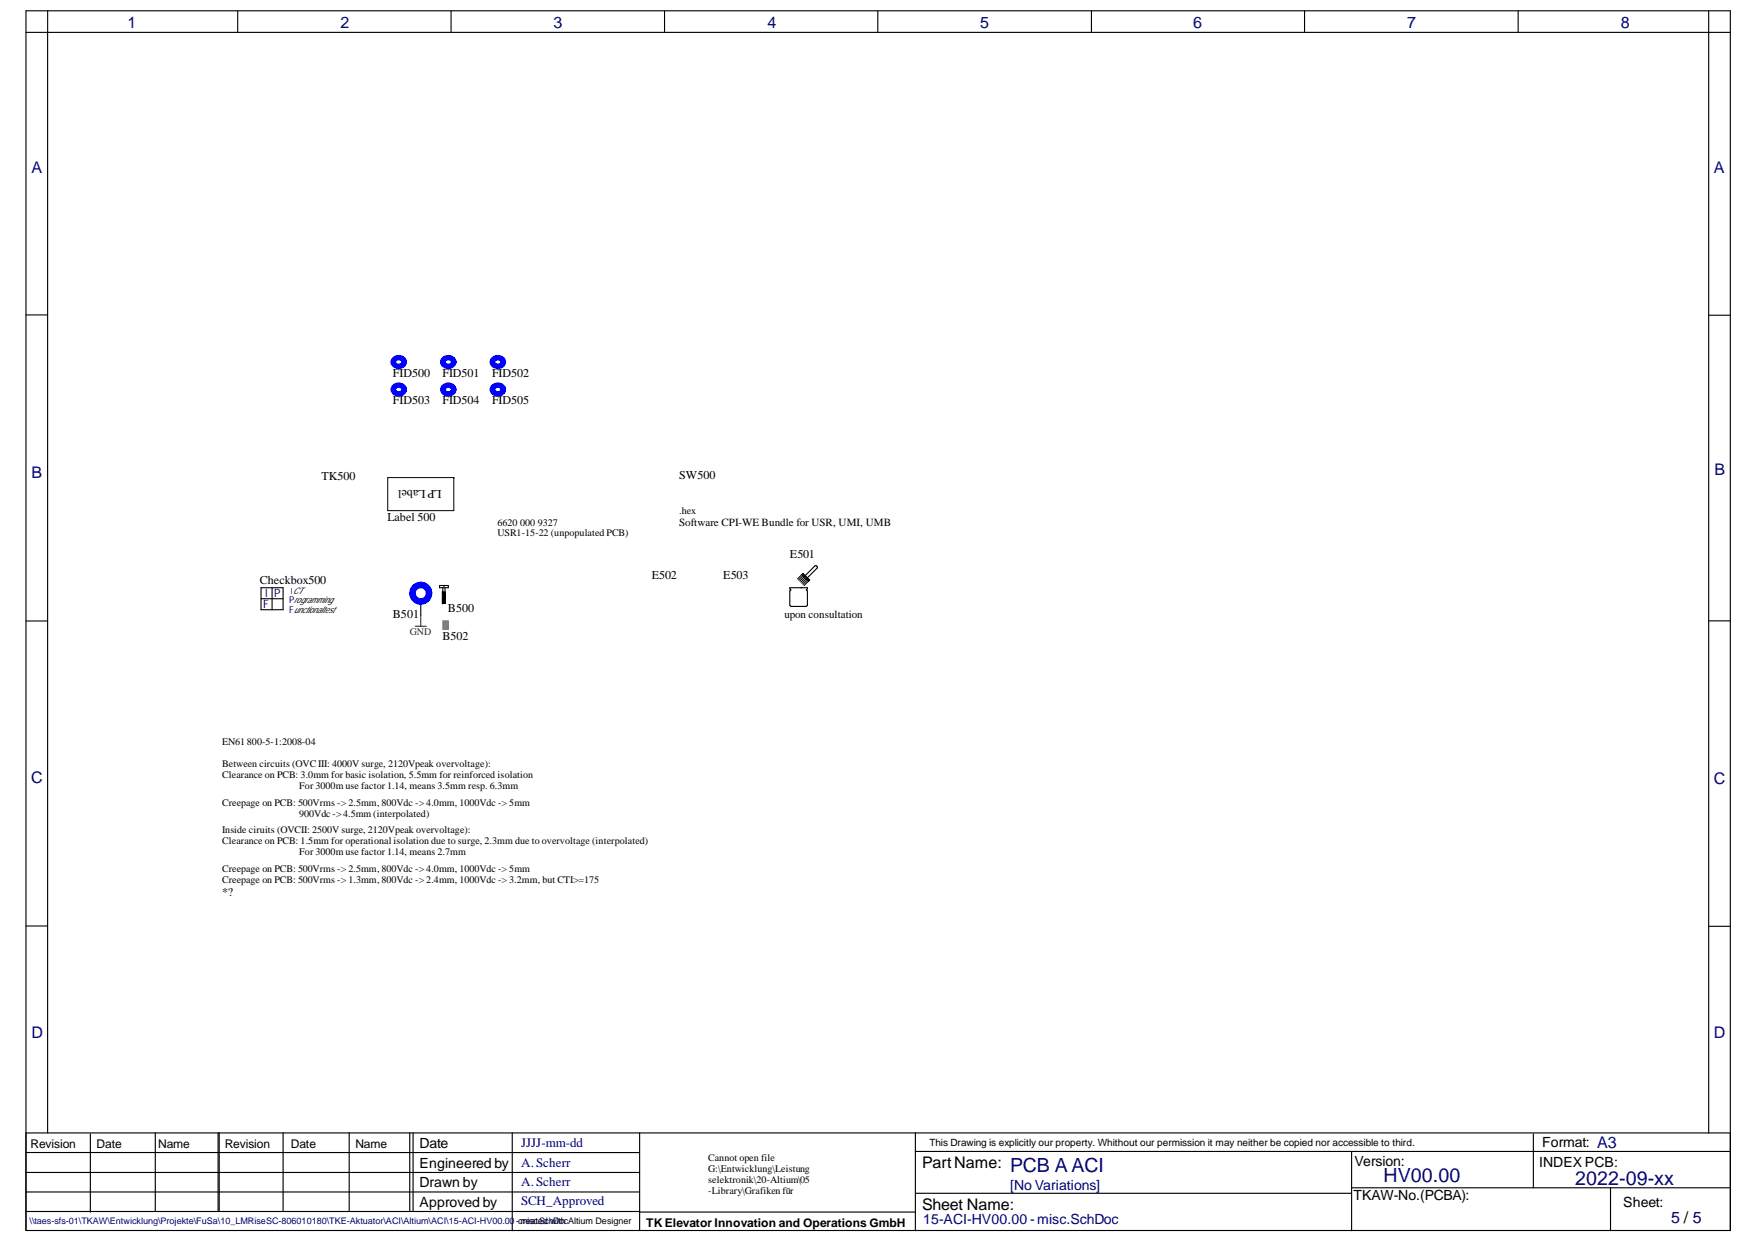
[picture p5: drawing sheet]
<svg xmlns="http://www.w3.org/2000/svg" width="297mm" height="210mm" viewBox="0 0 297 210" stroke-linecap="round" stroke-linejoin="round" font-family="sans-serif">
<defs><g id="words">
<g font-size="3.3" fill="#000080">
<text x="170.8" y="198.1">PCB A ACI</text>
<text x="233.9" y="199.8">HV00.00</text>
<text x="266.3" y="200.2">2022-09-xx</text>
</g>
<g font-size="2.7" fill="#000080">
<text x="21.6" y="4.7">1</text>
<text x="57.5" y="4.7">2</text>
<text x="93.6" y="4.7">3</text>
<text x="129.7" y="4.7">4</text>
<text x="165.7" y="4.7">5</text>
<text x="201.7" y="4.7">6</text>
<text x="237.9" y="4.7">7</text>
<text x="274" y="4.7">8</text>
<text x="5.3" y="29.3">A</text>
<text x="289.7" y="29.3">A</text>
<text x="5.3" y="80.8">B</text>
<text x="289.8" y="80.3">B</text>
<text x="5.2" y="132.3">C</text>
<text x="289.7" y="132.4">C</text>
<text x="5.3" y="175.4">D</text>
<text x="289.7" y="175.4">D</text>
<text x="270" y="194">A3</text>
<text x="282.6" y="206.7">5 / 5</text>
</g>
<g font-size="2.7">
<text x="155.9" y="197.4">PartName:</text>
<text x="155.9" y="204.5">Sheet Name:</text>
</g>
<g font-size="2.4">
<text x="70.9" y="194.1">Date</text>
<text x="70.9" y="197.4">Engineered by</text>
<text x="229" y="197">Version:</text>
<text x="260.2" y="197.2">INDEX PCB:</text>
<text x="260.7" y="193.9">Format:</text>
<text x="70.9" y="200.6">Drawn by</text>
<text x="70.9" y="204">Approved by</text>
<text x="228.8" y="202.9">TKAW-No.(PCBA):</text>
<text x="274.4" y="204">Sheet:</text>
</g>
<g font-size="2.4" fill="#000080">
<text x="170.8" y="201.2">[No Variations]</text>
<text x="156" y="206.9">15-ACI-HV00.00 -misc.SchDoc</text>
</g>
<g font-size="2.2" fill="#000080">
<text x="88.1" y="193.9">JJJJ-mm-dd</text>
<text x="88.1" y="197.3">A.Scherr</text>
<text x="88.1" y="200.4">A.Scherr</text>
<text x="88.1" y="203.6">SCH_Approved</text>
</g>
<g font-size="2">
<text x="66.4" y="63.7">FID500</text>
<text x="74.8" y="63.7">FID501</text>
<text x="83.2" y="63.7">FID502</text>
<text x="66.4" y="68.3">FID503</text>
<text x="74.8" y="68.3">FID504</text>
<text x="83.2" y="68.3">FID505</text>
<text x="54.3" y="81.2">TK500</text>
<text x="74.6" y="82.8" transform="rotate(-180 74.6 82.8)">LP Label</text>
<text x="114.8" y="81">SW500</text>
<text x="65.5" y="88.1">Label 500</text>
<text x="133.5" y="94.4">E501</text>
<text x="43.9" y="98.7">Checkbox500</text>
<text x="110.2" y="97.9">E502</text>
<text x="122.3" y="97.9">E503</text>
<text x="66.4" y="104.4">B501</text>
<text x="75.7" y="103.5">B500</text>
<text x="74.8" y="108.2">B502</text>
<text x="37.6" y="151.4">*?</text>
<text x="5.2" y="194">Revision</text>
<text x="16.3" y="194">Date</text>
<text x="26.7" y="194">Name</text>
<text x="38" y="194">Revision</text>
<text x="49.2" y="194">Date</text>
<text x="60.1" y="194">Name</text>
<text x="109.2" y="207.3">TK Elevator Innovation and Operations GmbH</text>
</g>
<g font-size="1.9">
<text x="114.8" y="88.9">Software CPI-WE Bundle for USR, UMI, UMB</text>
<text x="132.6" y="104.5">upon consultation</text>
</g>
<g font-size="1.9" fill="#000080">
<text x="44.9" y="101">I</text>
<text x="46.4" y="101">P</text>
<text x="44.5" y="102.8">F</text>
</g>
<g font-size="1.7">
<text x="84.1" y="88.9">6620 000 9327</text>
<text x="114.8" y="86.8">.hex</text>
<text x="84.1" y="90.6">USR1-15-22 (unpopulated PCB)</text>
<text x="37.6" y="125.9">EN61 800-5-1:2008-04</text>
<text x="37.6" y="129.6">Between circuits (OVC III: 4000V surge, 2120Vpeak overvoltage):</text>
<text x="37.6" y="131.5">Clearance on PCB: 3.0mm for basic isolation, 5.5mm for reinforced isolation</text>
<text x="37.6" y="136.1">Creepage on PCB: 500Vrms -&gt; 2.5mm, 800Vdc -&gt; 4.0mm, 1000Vdc -&gt; 5mm</text>
<text x="50.6" y="133.4">For 3000m use factor 1.14, means 3.5mm resp. 6.3mm</text>
<text x="37.6" y="140.8">Inside ciruits (OVCII: 2500V surge, 2120Vpeak overvoltage):</text>
<text x="37.6" y="142.7">Clearance on PCB: 1.5mm for operational isolation due to surge, 2.3mm due to overvoltage (interpolated)</text>
<text x="50.6" y="138">900Vdc -&gt;4.5mm (interpolated)</text>
<text x="37.6" y="147.3">Creepage on PCB: 500Vrms -&gt; 2.5mm, 800Vdc -&gt; 4.0mm, 1000Vdc -&gt; 5mm</text>
<text x="37.6" y="149.2">Creepage on PCB: 500Vrms -&gt; 1.3mm, 800Vdc -&gt; 2.4mm, 1000Vdc -&gt; 3.2mm, but CTI&gt;=175</text>
<text x="50.6" y="144.5">For 3000m use factor 1.14, means 2.7mm</text>
<text x="119.7" y="196.2">Cannot open file</text>
<text x="157.1" y="193.6">This Drawing is explicitly our property. Whithout our permission it may neither be copied nor accessible to third.</text>
<text x="119.7" y="198">G:\Entwicklung\Leistung</text>
<text x="119.7" y="199.9">selektronik\20-Altium\05</text>
<text x="119.7" y="201.8">-Library\Grafiken für</text>
<text x="119.7" y="205.5">tandard_black_1.png.</text>
<text x="119.7" y="207.3">File does not exist.</text>
</g>
<text font-size="1.7" fill="#800000" x="69.3" y="107.3">GND</text>
<g font-size="1.6" fill="#000080">
<text x="48.9" y="101.9">Programming</text>
<text x="48.9" y="103.6">Functionaltest</text>
</g>
<g font-size="1.5" fill="#000080">
<text x="5" y="206.9">\\taes-sfs-01\TKAW\Entwicklung\Projekte\FuSa\10_LMRiseSC-806010180\TKE-Aktuator\ACI\Altium\ACI\15-ACI-HV00.00</text>
<text x="87.2" y="206.9">-created with</text>
<text x="88" y="206.9">misc.SchDocAltium Designer</text>
</g>
<text font-size="1.4" fill="#000080" x="49.2" y="100.5">ICT</text>
</g></defs>
<g fill="none" stroke="#000" stroke-width=".19">
<path d="M4.4 1.8h288.1v206.2h-288.1zM184.5 1.8v3.6M220.5 1.8v3.6M256.7 1.8v3.6M288.9 1.8v189.7M292.5 5.5h-284.5v186M288.9 53.3h3.6M288.9 104.9h3.6M288.9 156.6h3.6M4.4 191.5h288.1M4.4 194.8h103.6M4.4 198.2h103.7"/>
<path d="M15.3 191.6v13.2M26.3 191.4v13.3M36.9 191.4v13.3M37.1 191.4v13.3M47.9 191.4v13.3M59 191.4v13.3M69.3 191.4v13.3M69.8 191.4v13.3M86.6 191.4v16.6M108.1 191.5v16.5M154.8 191.4v16.6M154.8 194.6h137.6"/>
<path d="M228.5 194.6v13.4M259.2 191.6v9.1M4.4 204.7h103.7M4.4 201.4h103.7M108.2 204.8h46.6M154.8 201.7h73.7M228.5 200.7h63.9M272.3 200.7v7.3"/>
</g>
<path d="M4.4 5.5h3.7M8.1 1.8v3.7M40.2 1.8v3.7M76.3 1.8v3.6M112.3 1.9v3.5M148.4 1.9v3.5M4.4 53.2h3.7M44.1 99.3h3.8v3.7h-3.8zM46 99.3v3.7M4.4 105h3.7M44.1 101.2h3.8M4.4 156.5h3.7" fill="none" stroke="#000" stroke-width=".18"/>
<path d="M65.6 80.7h11.1v5.6h-11.1z" fill="none" stroke="#000" stroke-width=".17"/>
<path d="M70.2 105.8h1.9M71.1 104v1.8" fill="none" stroke="#800000" stroke-width=".18"/>
<path d="M74.9 104.9h.9v1.5h-.9z" fill-rule="evenodd" fill="#808080"/>
<path d="M74.9 104.9h.9v1.5h-.9z" fill="none" stroke="#808080" stroke-width=".17"/>
<path d="M74.3 99h1.5v.3h-1.5zM74.8 100l.5 .1-.5 .1 .5 .1h-.5l.5 .1-.5 .1 .5 .1-.5 .1 .5 .1-.5 .1 .5 .1-.5 .1 .5 .1-.5 .1 .5 .1-.5 .1 .5 .1-.5 .1h.5l-.5 .1 .5 .1-.5 .1 .4-.1M74.9 99.3v2.6h.3M75 99v.1M75.2 99.3v2.6M71.1 102.1v1.9" fill="none" stroke="#000" stroke-width=".18"/>
<circle cx="71.1" cy="100.3" r="1.86" fill="#00f"/>
<circle cx="71.1" cy="100.3" r="1.86" fill="none" stroke="#00f" stroke-width=".18"/>
<circle cx="71.1" cy="100.3" r=".93" fill="#fff"/>
<circle cx="71.1" cy="100.3" r=".93" fill="none" stroke="#00f" stroke-width=".18"/>
<path d="M68.3 61.1a.96 .96 0 0 0-.9-.7 .96 .96 0 0 0-.9 .8 .97 .97 0 0 0 .9 .7 .97 .97 0 0 0 .9-.7M68.3 65.8a.96 .96 0 0 0-.9-.7 .96 .96 0 0 0-.9 .8 .97 .97 0 0 0 .9 .7 .97 .97 0 0 0 .9-.8M76.7 61.1a.96 .96 0 0 0-.9-.7 .96 .96 0 0 0-.9 .8 .97 .97 0 0 0 .9 .7 .97 .97 0 0 0 .9-.7M76.7 65.8a.96 .96 0 0 0-.9-.7 .96 .96 0 0 0-.9 .8 .96 .96 0 0 0 .9 .7 .96 .96 0 0 0 .9-.8M85.1 61.1a.96 .96 0 0 0-1-.7 .96 .96 0 0 0-.9 .8 .97 .97 0 0 0 1 .7 .97 .97 0 0 0 .9-.7M85.1 65.8a.96 .96 0 0 0-1-.7 .96 .96 0 0 0-.9 .8 .97 .97 0 0 0 1 .7 .97 .97 0 0 0 .9-.8" fill="none" stroke="#00f" stroke-width=".93"/>
<path d="M133.5 99.3h3l-.2 .4 .2 .2v2.4l-.2 .2h-2.6l-.2-.2v-2.4l.2-.2zM135.2 98.2l2.6-2.6h.2l.2 .4-2.6 2.6M135.6 97.1l1.1 1.1M135.6 97.1l-.8 .7M135.6 97.1l.2-.2 1.1 1.1M135.8 97.3l-.8 .7M135.8 97.1l.9 .9h.2M136.1 97.7l-.7 .7M136.5 98l-.7 .8M136.9 98l-1 1" fill="none" stroke="#000" stroke-width=".18"/>
<use href="#words"/>
</svg>
